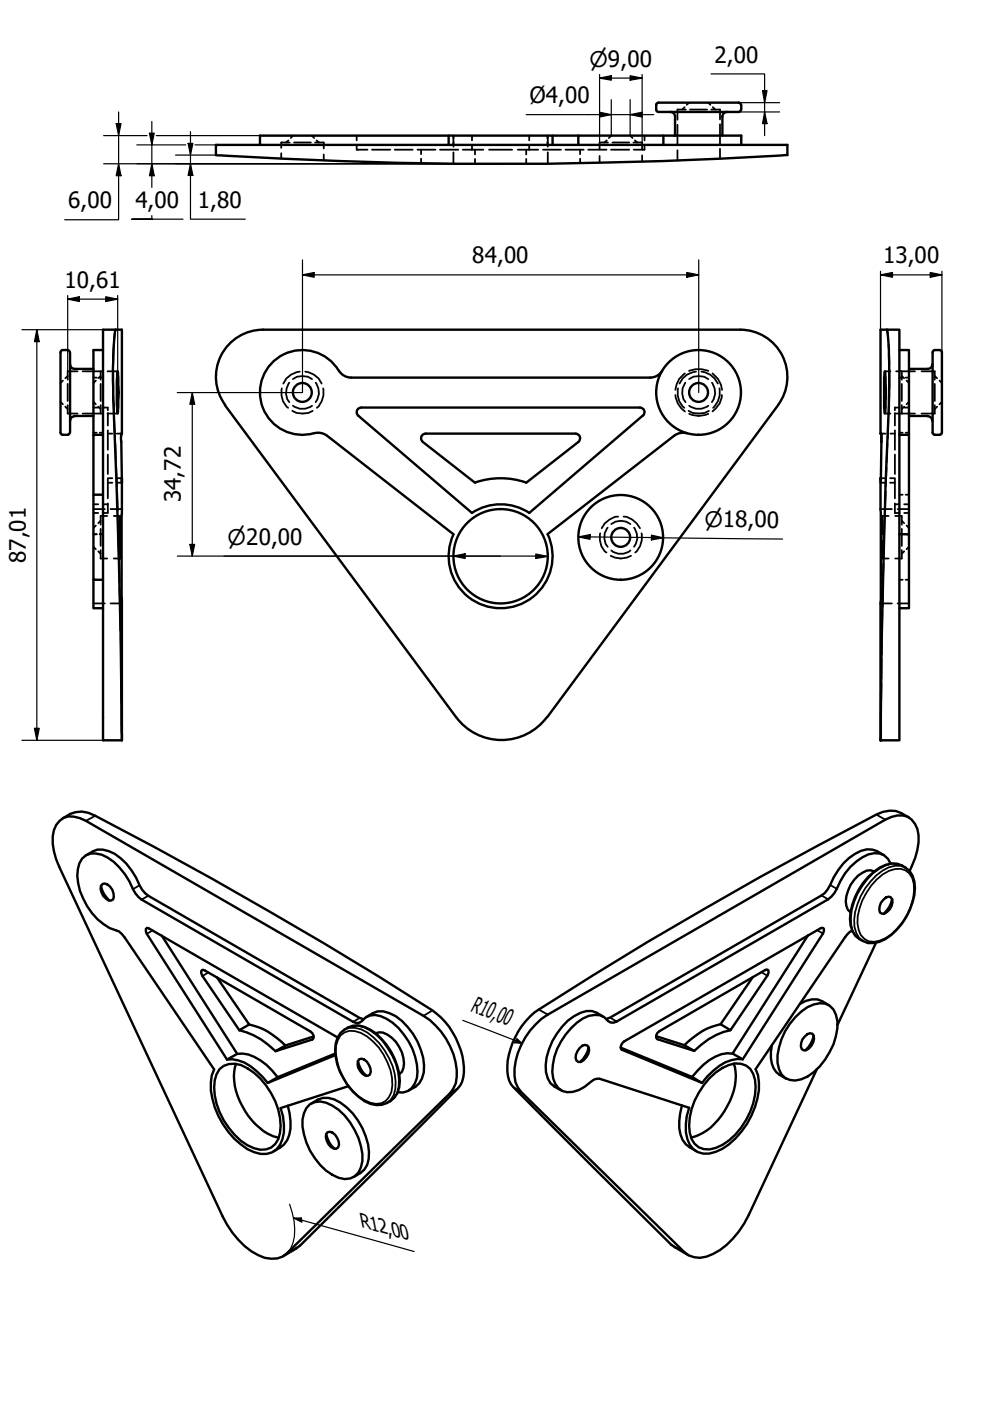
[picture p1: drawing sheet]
<svg xmlns="http://www.w3.org/2000/svg" width="210mm" height="297mm" viewBox="0 0 210 297" stroke-linecap="round" stroke-linejoin="round" font-family="sans-serif">
<defs><g id="words">
<g font-size="4.8">
<text x="151.5" y="13.3">2,00</text>
<text x="112.3" y="21.9">Ø4,00</text>
<text x="14.5" y="44.2">6,00</text>
<text x="28.7" y="44.1">4,00</text>
<text x="41.9" y="44.1">1,80</text>
<text x="100.1" y="55.9">84,00</text>
<text x="187.3" y="55.9">13,00</text>
<text x="13.7" y="61">10,61</text>
<text x="38.4" y="106.5" transform="rotate(-90 38.4 106.5)">34,72</text>
<text x="5.5" y="119.4" transform="rotate(-90 5.5 119.4)">87,01</text>
<text x="99.6" y="214.4" transform="rotate(21 99.6 214.4)">R10,0</text>
</g>
<g font-size="4.6">
<text x="125" y="14.1">⌀9,00</text>
<text x="149.4" y="111.7" transform="rotate(1 149.4 111.7)">⌀18,00</text>
<text x="48.3" y="115.5">⌀20,00</text>
</g>
<text font-size="4.3" x="76.6" y="260.2" transform="rotate(16 76.6 260.2)">R12,00</text>
</g></defs>
<!-- layer: Oculto (ISO) -->
<g fill="none" stroke="#000" stroke-width=".38">
<path d="M59.6 32.5v1.1M61.2 29.8l-.6 .4M61.4 30.2h-1.8v1.2M62.1 28.8l-.4 .5M62.4 30.2h3.5M66.1 28.8l.5 .5M66.8 30.2h1.8v1.3M67.1 29.8l.5 .4M68.6 32.8v1.2M75.6 30.7v1h.2M75.6 28.8v1M75.9 31.7h2"/>
<path d="M78.9 31.7h3.8M83.7 31.7h3.8M88.5 31.7h3.8M89.3 31.7v1M89.3 33.6v1M93.3 31.7h3.9M96.1 28.8v2.3M96.1 32.3v2.4M98.1 31.7h4.4M100.1 28.8v1M100.1 30.7v1M100.7 31.7v1.1"/>
<path d="M100.7 33.7v1M103.7 31.7h4.9M109.8 31.7h4.3M111.6 31.7v1.1M111.6 33.7v1M112.2 28.8v1M112.2 30.7v1M115.1 31.7h3.8M116.1 28.8v.6M116.1 30.1v.6M116.1 28.8v2.3M116.1 32.3v2.4"/>
<path d="M119.9 31.7h3.9M123 31.7v1M123 33.6v1M124.7 31.7h3.9M127.1 33.1v1.4M128.7 29.8l-.6 .4M128.9 30.2h-1.8v1.5M129.5 31.7h3.9M129.6 28.8l-.5 .5M129.9 30.2h3.5M133.6 28.8l.5 .5M134.3 30.2h1.8v1.4"/>
<path d="M134.4 31.7h2M134.6 29.8l.5 .4M136.1 32.9v1.4M136.7 30.7v1h-.2M136.7 28.8v1M143.6 26.5v4.3M143.6 31.9v2.1M145.2 22.7l-.5 .5M145.4 23.2h-1.8v2.2M146.1 21.8l-.5 .4M146.3 23.2h3.6M150.1 21.8l.5 .4"/>
<path d="M150.8 23.2h1.9v2.1M151.1 22.7l.5 .5M152.7 26.3v4.2M152.7 31.5v2.1M14.4 79.7l-.6 .5M16.4 78.7h-2v1.8M17.5 78.7h4.3M21.3 78.7v1.8M21.3 79.7l-.5 .5M22.8 78.7h2.2M24 78.4v4.3M24.1 73.1l-.1 4.2"/>
<path d="M24.6 69.9l-.2 .4-.2 1.7M63.6 78.8a4.3 4.3 0 0 0-3.5 2.5M64.7 78.8a4.3 4.3 0 0 1 3.5 2.5M145.2 79.2a4.4 4.4 0 0 0-2 3.5M146.1 78.7a5 5 0 0 1 4.1 0M147.6 78.8a4.1 4.1 0 0 0-3.5 2.5M148.7 78.8a4.3 4.3 0 0 1 3.5 2.5M151.1 79.2a4.9 4.9 0 0 1 2 3.5M187.6 78.7h1.2M188 69.9l.3 2.1M188.4 73.1l.1 4.2M188.6 78.4l-.1 4.3"/>
<path d="M190 78.7h4M191.2 78.7v1.8M191.2 79.7l.5 .5M195.4 78.7h2.8v1.8M198.2 79.7l.5 .5M12.8 85.2l.5 .5M13.3 80.7l-.5 .5M13.8 86.2l.6 .5M14.4 81.4v3.6M14.4 85.9v1.8h2M17.5 87.7h4.3M19.8 80.1h.7"/>
<path d="M19.8 91.7h.7M19.8 86.4h1M19.8 85.2l.5 .5M20.3 80.7l-.5 .5M20.8 86.2l.5 .5M21.1 80.1h.7M21.1 91.7h.7M21.3 81.4v3.6M21.3 85.9v1.8M21.8 86.4h1.1v.6M22.8 87.7h2.2M22.9 91.9h.9"/>
<path d="M22.9 87.6v2.6M22.9 91.2v4.2M22.9 96.4v4.1M24 83.7l.2 4.2M24.2 88.9l.2 4.1M24.4 94l.2 4.1M24.6 99.1l.2 4.1M24.8 91.9h.9v.6M25.7 93.1v.6M25.8 91.9h.1M59.8 82.3a4.3 4.3 0 0 0 1.3 4.2M61.3 81.1a3.5 3.5 0 0 0 0 4.2"/>
<path d="M62 87.1a4.4 4.4 0 0 0 4.3 0M62.1 80.4a3.6 3.6 0 0 1 4.1 0M62.1 86a3.4 3.4 0 0 0 4.1 0M66.9 81.1a3.5 3.5 0 0 1 0 4.2M68.5 82.3a4.3 4.3 0 0 1-1.3 4.2M143.2 83.7a4.7 4.7 0 0 0 2 3.5M143.8 82.3a4.3 4.3 0 0 0 1.3 4.2M145.3 81.1a3.4 3.4 0 0 0 .1 4.2M146 87.1a4.4 4.4 0 0 0 4.3 0M146.1 80.4a3.6 3.6 0 0 1 4.1 0M146.1 86a3.4 3.4 0 0 0 4.1 0M146.1 87.7a4.9 4.9 0 0 0 4.1 0"/>
<path d="M150.9 81.1a3.5 3.5 0 0 1 0 4.2M152.5 82.3a4.3 4.3 0 0 1-1.3 4.2M153 83.7a4.3 4.3 0 0 1-1.9 3.5M186.8 91.9h1M187.6 87.7h1.2M188 99.1l-.2 4.1M188.2 94l-.2 4.1M188.3 88.9l-.1 4.1M188.5 83.7l-.1 4.2M188.8 91.9h.9M189.7 87.6v2.6M189.7 91.2v4.2"/>
<path d="M189.7 96.4v4.1M190 87.7h4M190.7 80.1h.7M190.7 91.7h.7M190.7 86.4h-1v.6M191.2 81.4v3.6M191.2 85.9v1.8M191.7 86.4h1M191.7 86.2l-.5 .5M192 80.1h.7M192 91.7h.7M192.2 80.7l.5 .5"/>
<path d="M192.7 85.2l-.5 .5M198.2 85.9v1.8h-2.8M198.2 81.4v3.6M198.7 86.2l-.5 .5M199.2 80.7l.5 .5M199.7 85.2l-.5 .5M19.8 113.3h.7M19.8 108.8h1M19.8 106.9h1M19.8 107.9h2.4M19.8 115.9l.5 .5M20.3 111.4l-.5 .5"/>
<path d="M20.8 116.9l.5 .5M21.1 113.3h.7M21.3 112.1v3.6M21.3 116.6v1.8h1.4M21.3 110.4l-.5 .5M21.8 106.9h1.1M22.7 109.4h-1.4v1.8M22.9 102.3h.9M22.9 101.5v4.1M22.9 106.7v2.1h-1.1M22.9 101.4h.9M23.4 107.9h2.4"/>
<path d="M24.1 118.4h1.4M24.1 109.4h1.4M24.8 104.2l.2 4.1M24.8 102.3h1M24.8 101.4h1M25 109.3l.1 4M25.1 114.3l.1 4.2M25.3 119.5v4.1M127.3 113.1a4.2 4.2 0 0 0 1.3 4M128.8 111.9a3.1 3.1 0 0 0 0 4M129.5 117.8a4.4 4.4 0 0 0 4.3 0M129.6 111.1a3.3 3.3 0 0 1 4.1 0"/>
<path d="M129.6 116.7a3.1 3.1 0 0 0 4.1 0M131.1 109.5a4.4 4.4 0 0 0-3.5 2.5M132.2 109.5a4.4 4.4 0 0 1 3.5 2.5M134.4 111.9a3.4 3.4 0 0 1 0 4M136 113.1a4.2 4.2 0 0 1-1.3 4M186.7 107.9h2.4M186.8 102.3h.9M186.8 101.4h.9M186.9 111.5v4.8M187 110.3l.1-.9 .1 3.9M187.1 118.4h1.3M187.1 109.4h1.3"/>
<path d="M187.2 114.5l-.1 3.9-.1-.9M187.3 119.5l-.1 4.1M187.5 114.3l-.2 4.2M187.6 109.3l-.1 4M187.8 104.2l-.2 4.1M188.7 102.3h1M188.7 101.4h1M189.7 106.7v2.1h1M189.7 106.9h1M189.7 101.5v4.1M189.8 109.4h1.4v1.8M190.3 107.9h2.4"/>
<path d="M190.7 113.3h.7M190.7 104.9h.7M191.2 116.6v1.8h-1.4M191.2 112.1v3.6M191.2 110.4l.5 .5M191.7 108.8h1M191.7 106.9h1M191.7 116.9l-.5 .5M192 113.3h.7M192 104.9h.7M192.2 111.4l.5 .5M192.7 115.9l-.5 .5"/>
<path d="M19.8 127.9h2.4M23.4 127.9h2.4M25.3 124.6l.2 4M25.5 129.7v4M25.6 134.7l.1 4.1M25.7 139.8v4.1M186.7 127.9h2.4M186.9 139.8v4.1M187 134.7l-.1 4.1M187.1 129.7l-.1 4M187.2 124.6l-.1 4M190.3 127.9h2.4"/>
<path d="M190.7 122.9h.7M192 122.9h.7M25.7 145v4M25.8 150v3.7M25.8 155.3v1.7M186.8 155.3l-.1 1.7M186.8 150v3.7M186.9 145l-.1 4"/>
</g>
<!-- layer: Visible (ISO) -->
<g fill="none" stroke="#000" stroke-width=".51">
<path d="M45.8 30.7h121.1v2.2a1013.3 1013.3 0 0 1-53.9 1.8h-10.9a775.3 775.3 0 0 1-55.2-1.8h-1.1zM95.1 28.8h-40v1.9M95.1 30.7v-1.9h22.1v1.9M117.2 28.8h5.4M122.6 30.7v-1.9h18.1v1.9M139.1 23.3l.3 .4h.2h17h.3l.2-.4M139.1 22.2v1M140.7 28.8h16.5v1.9M142.1 23.7a.98 .98 0 0 1 1 1M143.1 24.8v4M153.2 24.8v4M154.1 23.7a.98 .98 0 0 0-.9 1"/>
<path d="M157.1 22.2l-.2-.4h-.3h-17h-.2l-.3 .4M157.2 22.2v1M12.8 74.7v17l.1 .3 .4 .2M13.3 74.2l-.4 .3-.1 .2M13.3 74.2h1.1M14.3 74.2l.4 .3 .1 .2M14.9 74.7v17M14.9 77.2a.98 .98 0 0 0 .9 1M15.8 78.2h4M21.8 74.2h-2v30.7M24.5 69.9l-.2 1.5-.3 4v6.7a2391.7 2391.7 0 0 1 1.8 73.6v1.3M25 78.7a52.7 52.7 0 0 1 0 9 52.7 52.7 0 0 1 0-9z"/>
<path d="M71.8 78.6a9 9 0 0 0-11.6-3.5 9 9 0 0 0-4.5 11.3 9 9 0 0 0 10.9 5.4M71.9 78.6a3 3 0 0 0 2.6 1.5M140.4 78.6a3 3 0 0 1-2.6 1.5M187.6 78.7a39.6 39.6 0 0 1 0 9l-.1-1.3zM188 69.9a54 54 0 0 1 .5 10.8v1.4a2153.2 2153.2 0 0 0-1.7 73.5l-.1 1.4M188 69.9h2.7v87.1h-4M188 69.9h-1.3v22M190.7 74.2h2v39.1M197.7 77.2a.98 .98 0 0 1-1 1h-4M197.7 74.7v17l.1 .3 .4 .2M198.2 74.2h1M198.2 74.2l-.4 .3-.1 .2"/>
<path d="M199.2 74.2l.4 .3 .1 .2M199.7 74.7v17l-.2 .4-.3 .1M13.3 92.2h1.1M14.8 91.7l-.1 .3-.4 .2M15.8 88.2h4M15.8 88.3a.98 .98 0 0 0-.9 .9M19.8 92.2h2M47.7 85.9l49 66.2M47.7 85.9a10 10 0 0 1-.8-10.5 10 10 0 0 1 8.9-5.5h101.2a10 10 0 0 1 8.9 5.5 10 10 0 0 1-.9 10.5M66.6 91.9l1.4-.1 1.3 .6 26.8 20.9a11 11 0 0 0 10 15.7 11 11 0 0 0 10-15.7M74.4 80.1h63.5M76.6 86.4a.98 .98 0 0 0-.9 .7 .98 .98 0 0 0 .3 1l24.1 20.7a11 11 0 0 1 12.1 0l24.1-20.7"/>
<path d="M76.6 86.4h59.1a.98 .98 0 0 1 .9 .7 .98 .98 0 0 1-.3 1M90.2 91.9h31.8M90.3 91.9a.98 .98 0 0 0-1 .7 .98 .98 0 0 0 .4 1.1l11 8.6M122 91.9a.98 .98 0 0 1 .9 .7 .98 .98 0 0 1-.3 1.1l-11 8.6M145.7 91.9l-1.5-.1-1.2 .6-26.9 20.9M165 85.9l-49 66.2M186.7 91.9l.2 .2v1.6v-1.6zM186.9 93.7l-.1 8.6-.1-.9M190.7 92.2h2M192.7 88.2h4M196.7 88.3a.98 .98 0 0 1 1 .9M198.2 92.2h1"/>
<path d="M21.8 104.9h-2v18h2M25.5 109.4v9l-.1-1.3zM25.8 101.4h.1M25.8 101.4v.9l-.1-9.1a1.27 1.27 0 0 1 .1-1.3v-22h-4v87.1h4M25.8 101.4v55.6M111.6 102.3a16.5 16.5 0 0 0-10.9 0M186.7 101.4v55.6M186.7 101.4h.1M190.7 113.3h2v15.7h-2M19.8 122.9v6.1h2M96.7 152a12 12 0 0 0 19.3 0M12.6 174a3.7 3.7 0 0 1 4.4-.5l1.2 .5 71.6 41.4a15.3 15.3 0 0 1 7 12.9l-.2 1.4-1.1 2-34.7 34a5 5 0 0 1-6.1 .4 17.7 17.7 0 0 1-7.5-8.2l-34.6-74.1a12.3 12.3 0 0 1-1.2-7.8l.5-1.1z"/>
<path d="M13.3 173.5a5.9 5.9 0 0 1 6.9-.5 963.7 963.7 0 0 1 71.5 41.2 15.8 15.8 0 0 1 6.5 14.2l-.2 .9-.9 1.4-16.5 16.6-17 16.8-3.6 2.3M192.7 173.3a5.8 5.8 0 0 0-6.9-.6 910.2 910.2 0 0 0-72.5 42 16.4 16.4 0 0 0-5.7 12.4 4.9 4.9 0 0 0 1.2 3.4l33.5 33.4 3.6 2.2M18.2 181.3l1.5-.8a4.7 4.7 0 0 1 4.6 .5 13.5 13.5 0 0 1 5.3 6.7l.5 .9 1.3 1.3 44.9 25.9 .7 .3M21.4 187.8a5.5 5.5 0 0 0 1.8 3.1M21.7 187.4a1.77 1.77 0 0 1 2.1 1.2l.3 1.5-.1 .6-.4 .2a2.49 2.49 0 0 1-2.3-2.4l.1-.6zM34.3 198.4l16 25M171.3 198.3l-16 25.1M184.1 185.9a8.5 8.5 0 0 1 4.9-2.8 4.8 4.8 0 0 1 5 5.2 13.9 13.9 0 0 1-6.3 10.8 4.8 4.8 0 0 1-5.1 .2 4.8 4.8 0 0 1-2.4-4.5 14.1 14.1 0 0 1 3.9-8.9zM185.4 184.8l-.8-.3a5.4 5.4 0 0 0-4.3 3.1 5.9 5.9 0 0 0-.5 5.3l.5 .5M185.7 199.9l-8.2 17.4M187.3 190.8l.5-.5 .6-.2 .4 .1a2.13 2.13 0 0 1-.7 3.1l-.6 .4h-.5l-.4-.2a2.64 2.64 0 0 1 .7-2.7zM187.4 181.3a4.9 4.9 0 0 0-6.1-.3 12.8 12.8 0 0 0-5.3 6.6l-1.1 1.7-.7 .6-44.9 25.9-.7 .2"/>
<path d="M188.8 183.1a3.4 3.4 0 0 0-4.7-1.9 12.5 12.5 0 0 0-6.7 7.3l-.5 .8-1.3 1.4-44.9 25.9-.7 .2h-.6l-.5-.3a3.4 3.4 0 0 0-4.1-1.1 13.6 13.6 0 0 0-7.7 11.9 4.5 4.5 0 0 0 2.2 4 5.1 5.1 0 0 0 4.7-.9l1.9-1.5 1.2-.2 19 6.2a10.4 10.4 0 0 0 .1 7.8 4.1 4.1 0 0 0 5.6 1.5 15.6 15.6 0 0 0 8.3-9.5 10.7 10.7 0 0 0 .1-8l19-28 .9-1.1 .6-.3M189.2 190.6a5.5 5.5 0 0 1-1.8 3.1M192.8 184.7a13.2 13.2 0 0 0 1.7-8.9 3.8 3.8 0 0 0-5.5-2.6l-1.3 .6-71.6 41.3a15.3 15.3 0 0 0-7 13l.2 1.3 .5 1.2 .6 .8 34.7 34.1a5.1 5.1 0 0 0 6.1 .4 17.7 17.7 0 0 0 7.5-8.3l14.5-30.9M46 207.2l6.8 10M50.7 218.4l-7.8-11.5-.2-.5v-.5l.2-.3 .5 .1 22.4 13a1.08 1.08 0 0 1 .4 1.7l-7.8 2.5 2.1-1.2M50.7 218.4a15.6 15.6 0 0 1 7.7 4.5M52.8 217.2a14.8 14.8 0 0 1 7.7 4.5M52.8 217.2l-2.1 1.2M66.5 219.8l-6 1.9M71.6 219.9l-40.4-23.2-.3 .3 .2 1 17 26.6M72.2 219a4.6 4.6 0 0 1 6.3-.7 13.9 13.9 0 0 1 6.3 10.9 4.8 4.8 0 0 1-2.4 4.5 4.8 4.8 0 0 1-5.1-.2 14.1 14.1 0 0 1-6.2-10.9l.1-1.4 .4-1.2zM77.7 215.6a4.3 4.3 0 0 1 4.8-.8 11.7 11.7 0 0 1 6 6 11.4 11.4 0 0 1 1.4 6.6 4.6 4.6 0 0 1-3.2 3.8"/>
<path d="M79.7 219.1a3 3 0 0 1 3.4 .9 7 7 0 0 1 2.4 6.4l-.3 .9-.6 .5M128 215.6a4.3 4.3 0 0 0-4.9-.9 13.5 13.5 0 0 0-7.2 9.5 6.7 6.7 0 0 0 .8 5.5l.8 .7 1.5 .8M139.1 219.7l6 1.9M152.8 217.2a14.8 14.8 0 0 0-7.7 4.4M152.8 217.2l2.1 1.2 7.8-11.5 .2-.6v-.5l-.2-.3-.5 .2-22.4 12.9a1.08 1.08 0 0 0-.4 1.7l7.8 2.5M154.9 218.4a14.7 14.7 0 0 0-7.7 4.4M159.6 207.1l-6.8 10.1M168.6 215.7a7.4 7.4 0 0 1 6.3-2.9 3.9 3.9 0 0 1 2.6 3.7 14.3 14.3 0 0 1-6.3 11.8 4.1 4.1 0 0 1-5.5-.5 6.9 6.9 0 0 1-.5-5.7 13.6 13.6 0 0 1 3.4-6.4zM169.6 212.8a4.8 4.8 0 0 1 6.1 .3M170.6 219.8l.6-.5 .6-.2 .5 .1a2.59 2.59 0 0 1-1.4 3.5h-.5a1.57 1.57 0 0 1-.3-2.3zM172.5 219.6a5.5 5.5 0 0 1-1.7 3.1M46.5 226.7a4.5 4.5 0 0 1 6-.2 15.4 15.4 0 0 1 7 12.2 5 5 0 0 1-2 4.6 5 5 0 0 1-5-.5 15 15 0 0 1-7-13.8l.4-1.2z"/>
<path d="M48.1 224.6a7.7 7.7 0 0 1 6.3 2.5l2.4 2.5M50 225.5a12 12 0 0 0 2 10.1 12.3 12.3 0 0 0 7.1 5.6M50.3 223.4a8.9 8.9 0 0 1 7.4 3.6l1.2 1.4M50.3 223.4l-2.2 1.2M58.9 228.4l-2.1 1.2M61 234.4a10.8 10.8 0 0 1-.1 7.3l-.7 1-2.2 1.4M65.7 234.1a4.3 4.3 0 0 1 4.8 .3 14 14 0 0 1 6.3 11.8 3.7 3.7 0 0 1-3.7 3.8 9.3 9.3 0 0 1-6.4-4.5 13.4 13.4 0 0 1-2.6-8.2l.4-1.3 .5-1.1zM66 234a4.7 4.7 0 0 1 6.2-.2 13.7 13.7 0 0 1 6 11.9 4.6 4.6 0 0 1-3.2 3.8M71.1 223.4l-12.2 5M71.1 223.7l-14.3 5.9M73.9 230.3l-14.4 4.6a10.4 10.4 0 0 1-.1 7.8 4.1 4.1 0 0 1-5.6 1.6 15.6 15.6 0 0 1-8.3-9.6 10.7 10.7 0 0 1-.1-8l-19-28-1.2-1.2a11.6 11.6 0 0 1-7.5-7 10.3 10.3 0 0 1-.9-7.4 3.1 3.1 0 0 1 3.5-2.1 8.2 8.2 0 0 1 5 2.9 20.3 20.3 0 0 1 3.4 5.5l1.3 1.3 44.9 25.9 .7 .3 .6-.1 .5-.3a3.3 3.3 0 0 1 4-1.1 12.7 12.7 0 0 1 7.3 8.6 7.7 7.7 0 0 1-.1 5.7 3.1 3.1 0 0 1-3.6 1.9M75.9 225a5.5 5.5 0 0 0 1.8 3.1"/>
<path d="M76.1 224.6a1.71 1.71 0 0 1 2.1 1.2 1.51 1.51 0 0 1-.2 2.3 2.38 2.38 0 0 1-2.2-2.4l.1-.7zM122.9 222.2l.5-.5 .6-.2 .5 .2a1.87 1.87 0 0 1-.2 2.5l-1.1 1h-.6a1.51 1.51 0 0 1-.2-2.3zM124.8 222a5.5 5.5 0 0 1-1.8 3.2M131.6 222.1l15.1 6.2M144.6 234.4a10.8 10.8 0 0 0 .1 7.3l.7 .9 2.2 1.5M145.1 221.6l2.1 1.2M146.7 228.3l2.1 1.3M150.4 228.6a9.6 9.6 0 0 1 5.5-3.1 3.7 3.7 0 0 1 4.2 3.5 14.8 14.8 0 0 1-6.9 13.7 5 5 0 0 1-5.1 .6 5 5 0 0 1-2-4.6 15.2 15.2 0 0 1 4.3-10.1zM155.3 223.4a8.8 8.8 0 0 0-7.4 3.6l-1.2 1.3M155.3 223.4l2.2 1.2M155.6 225.5a12 12 0 0 1-2 10.1 11.6 11.6 0 0 1-7.1 5.6M157.5 224.6l17-26.7 .2-1-.3-.2-.3 .1-41.8 24a1.2 1.2 0 0 0-.5 1.8l17 7"/>
<path d="M157.5 224.6a7.7 7.7 0 0 0-6.2 2.4l-1.3 1.2-1.2 1.4M163.6 221.7a6.8 6.8 0 0 0 1 5.6l2.1 1.4M69.2 240.5a5.5 5.5 0 0 0 1.7 3.1M69.4 240.1a1.71 1.71 0 0 1 2.1 1.2 1.51 1.51 0 0 1-.2 2.3 2.45 2.45 0 0 1-1.9-3.5z"/>
<circle cx="64.1" cy="83.2" r="2"/>
<circle cx="148.1" cy="83.2" r="2"/>
<circle cx="148.1" cy="83.2" r="9"/>
<circle cx="106.1" cy="117.9" r="10"/>
<circle cx="131.6" cy="113.9" r="9"/>
<circle cx="131.6" cy="113.9" r="2"/>
</g>
<!-- layer: Visible fina (ISO) -->
<g fill="none" stroke="#000" stroke-width=".38">
<path d="M20.2 173l-2 1M185.8 172.7l1.9 1.1M29.6 187.7l-1.4 .8M31.4 189.9l-1.4 .8M32.4 197.3l-1.3 .7M173.2 197.2l1.3 .7M174.2 189.9l1.4 .8M176 187.6l1.4 .9M185.9 186.5a6.6 6.6 0 0 1 5-2.3 3.3 3.3 0 0 1 2.8 3.2 12.8 12.8 0 0 1-5.9 11.5 4 4 0 0 1-4.5 .2 5.2 5.2 0 0 1-1.4-4.9 13.8 13.8 0 0 1 4-7.7zM191.3 183.5a4.6 4.6 0 0 0-4.9 .7 13.5 13.5 0 0 0-5.9 11.9l.3 1.3 .6 1 .8 .7M192 183.9a4.7 4.7 0 0 0-4.9 .7 13.7 13.7 0 0 0-5.9 11.9l.3 1.3 .6 1 .8 .7M44.2 206.2l-1.3 .7"/>
<path d="M72.2 219.5a3.6 3.6 0 0 1 4.3-.5 12.8 12.8 0 0 1 6.7 11.1 3.6 3.6 0 0 1-3.5 3.9 9.8 9.8 0 0 1-7.1-5.9 11.8 11.8 0 0 1-1.4-6.4l.4-1.2zM73 218.3a4.8 4.8 0 0 1 4.9 .6 13.8 13.8 0 0 1 5.9 12l-.3 1.2-.6 1.1-.9 .7M73.8 217.9a4.6 4.6 0 0 1 4.8 .7 13.6 13.6 0 0 1 5.9 11.8l-.3 1.4-.6 1-.9 .7M76.3 215.8l-1.4 .8M91.7 214.2l-1.9 1.2M114.2 214l1.9 1.1M129.3 215.8l1.4 .8M161.4 206.1l1.3 .8M66.4 220.3l-.2 .1M97.1 230.7l-1.6 1M108.8 230.5l1.6 .9M131.8 222.6h.1"/>
<path d="M139.3 220.3h.1M63.6 264.1l-2.8 1.6M142.3 263.9l2.8 1.6"/>
</g>
<!-- layer: Oculto (ISO) -->
<circle cx="25.7" cy="91.9" r=".19" fill="#000"/>
<!-- layer: Visible (ISO) -->
<circle cx="186.7" cy="157" r=".25" fill="#000"/>
<!-- layer: Cota (ISO) -->
<g fill="none" stroke="#000" stroke-width=".25">
<path d="M127.1 16.6l2.5-.5v.9zM127.1 16.6h9M127.1 15.8v14.4M133.6 16.1l2.5 .5-2.5 .4zM136.1 15.8v14.4M150.7 15.7h11.4v13.1M161.7 19.2h.9l-.5 2.6zM22 34.7h84.1M22 28.8h9.2M24.6 26.2h1.1l-.6 2.6zM25.1 34.7l.6 2.6h-1.1zM25.1 23.7v22.9h-11.4"/>
<path d="M29 30.7h10.4M31.7 28.2h1l-.5 2.5zM32.2 34.7l.5 2.6h-1zM32.2 25.8v13.9M33.1 28.8h62M37.2 32.9h8.6M39.9 30.4h1l-.5 2.5zM40.4 34.7l.5 2.5h-1zM40.4 27.9v18.6h11.6M41.3 30.7h4.5M111.6 24.3h27M127.1 23.8l2.5 .5-2.5 .5z"/>
<path d="M129.6 21.1v7.7M133.6 24.3l2.5-.5v1zM133.6 21.1v7.7M156.7 23.7h8.6M156.7 21.8h8.6M162.1 23.7l.5 2.5h-.9zM32.2 45.7v.8h-4.3h10.9M64.1 58.3l2.5-.5v1zM64.1 58.3h84M64.1 55.1v28.1h-26.5M145.6 57.8l2.5 .5-2.5 .5zM148.1 55.1v28.1"/>
<path d="M186.7 58.3l2.5-.5v1zM186.7 58.3h13M186.7 57.5v12.4M197.2 57.8l2.5 .5-2.5 .5zM199.7 57.5v17.2M4.6 69.9h17.2M7.8 69.9l.5 2.5h-1zM7.8 69.9v87.1M14.4 63.4l2.4-.5v1zM14.4 63.4h10.6M14.4 62.7v16M22.4 62.9l2.6 .5-2.6 .5z"/>
<path d="M25 62.7v16M40.8 83.2l.5 2.5h-1zM40.8 83.2v34.7M37.6 117.9l78.5 .1M40.3 115.4h1l-.5 2.5zM47.5 117.9h48.6M96.1 117.9l2.5-.5v1zM113.6 117.5l2.5 .5-2.5 .4zM122.6 113.8l2.6-.5-.1 1zM122.6 113.8l43.3 .5M138.1 113.5l2.6 .5-2.6 .5zM4.6 157h17.2"/>
<path d="M7.3 154.4h1l-.5 2.6zM98.1 216.3l12.6 4.9M109.6 220.2l1.1 1-1.6-.1zM61.4 255.3a11.8 11.8 0 0 1 .2 9.5l-.8 .9M62.2 258.2h1.7l.1 .9zM62.2 258.2l25.6 7.2"/>
</g>
<g fill="#000">
<path d="M127.1 16.6l2.5-.5v.9z" fill-rule="evenodd"/>
<path d="M133.6 16.1l2.5 .5-2.5 .4z" fill-rule="evenodd"/>
<path d="M161.7 19.2h.9l-.5 2.6z" fill-rule="evenodd"/>
<path d="M24.6 26.2h1.1l-.6 2.6z" fill-rule="evenodd"/>
<path d="M25.1 34.7l.6 2.6h-1.1z" fill-rule="evenodd"/>
<path d="M31.7 28.2h1l-.5 2.5z" fill-rule="evenodd"/>
<path d="M32.2 34.7l.5 2.6h-1z" fill-rule="evenodd"/>
<path d="M39.9 30.4h1l-.5 2.5z" fill-rule="evenodd"/>
<path d="M40.4 34.7l.5 2.5h-1z" fill-rule="evenodd"/>
<path d="M127.1 23.8l2.5 .5-2.5 .5z" fill-rule="evenodd"/>
<path d="M133.6 24.3l2.5-.5v1z" fill-rule="evenodd"/>
<path d="M162.1 23.7l.5 2.5h-.9z" fill-rule="evenodd"/>
<path d="M64.1 58.3l2.5-.5v1z" fill-rule="evenodd"/>
<path d="M145.6 57.8l2.5 .5-2.5 .5z" fill-rule="evenodd"/>
<path d="M186.7 58.3l2.5-.5v1z" fill-rule="evenodd"/>
<path d="M197.2 57.8l2.5 .5-2.5 .5z" fill-rule="evenodd"/>
<path d="M7.8 69.9l.5 2.5h-1z" fill-rule="evenodd"/>
<path d="M14.4 63.4l2.4-.5v1z" fill-rule="evenodd"/>
<path d="M22.4 62.9l2.6 .5-2.6 .5z" fill-rule="evenodd"/>
<path d="M40.8 83.2l.5 2.5h-1z" fill-rule="evenodd"/>
<path d="M40.3 115.4h1l-.5 2.5z" fill-rule="evenodd"/>
<path d="M96.1 117.9l2.5-.5v1z" fill-rule="evenodd"/>
<path d="M113.6 117.5l2.5 .5-2.5 .4z" fill-rule="evenodd"/>
<path d="M122.6 113.8l2.6-.5-.1 1z" fill-rule="evenodd"/>
<path d="M138.1 113.5l2.6 .5-2.6 .5z" fill-rule="evenodd"/>
<path d="M7.3 154.4h1l-.5 2.6z" fill-rule="evenodd"/>
<path d="M109.6 220.2l1.1 1-1.6-.1z" fill-rule="evenodd"/>
<path d="M62.2 258.2h1.7l.1 .9z" fill-rule="evenodd"/>
</g>
<use href="#words"/>
</svg>
